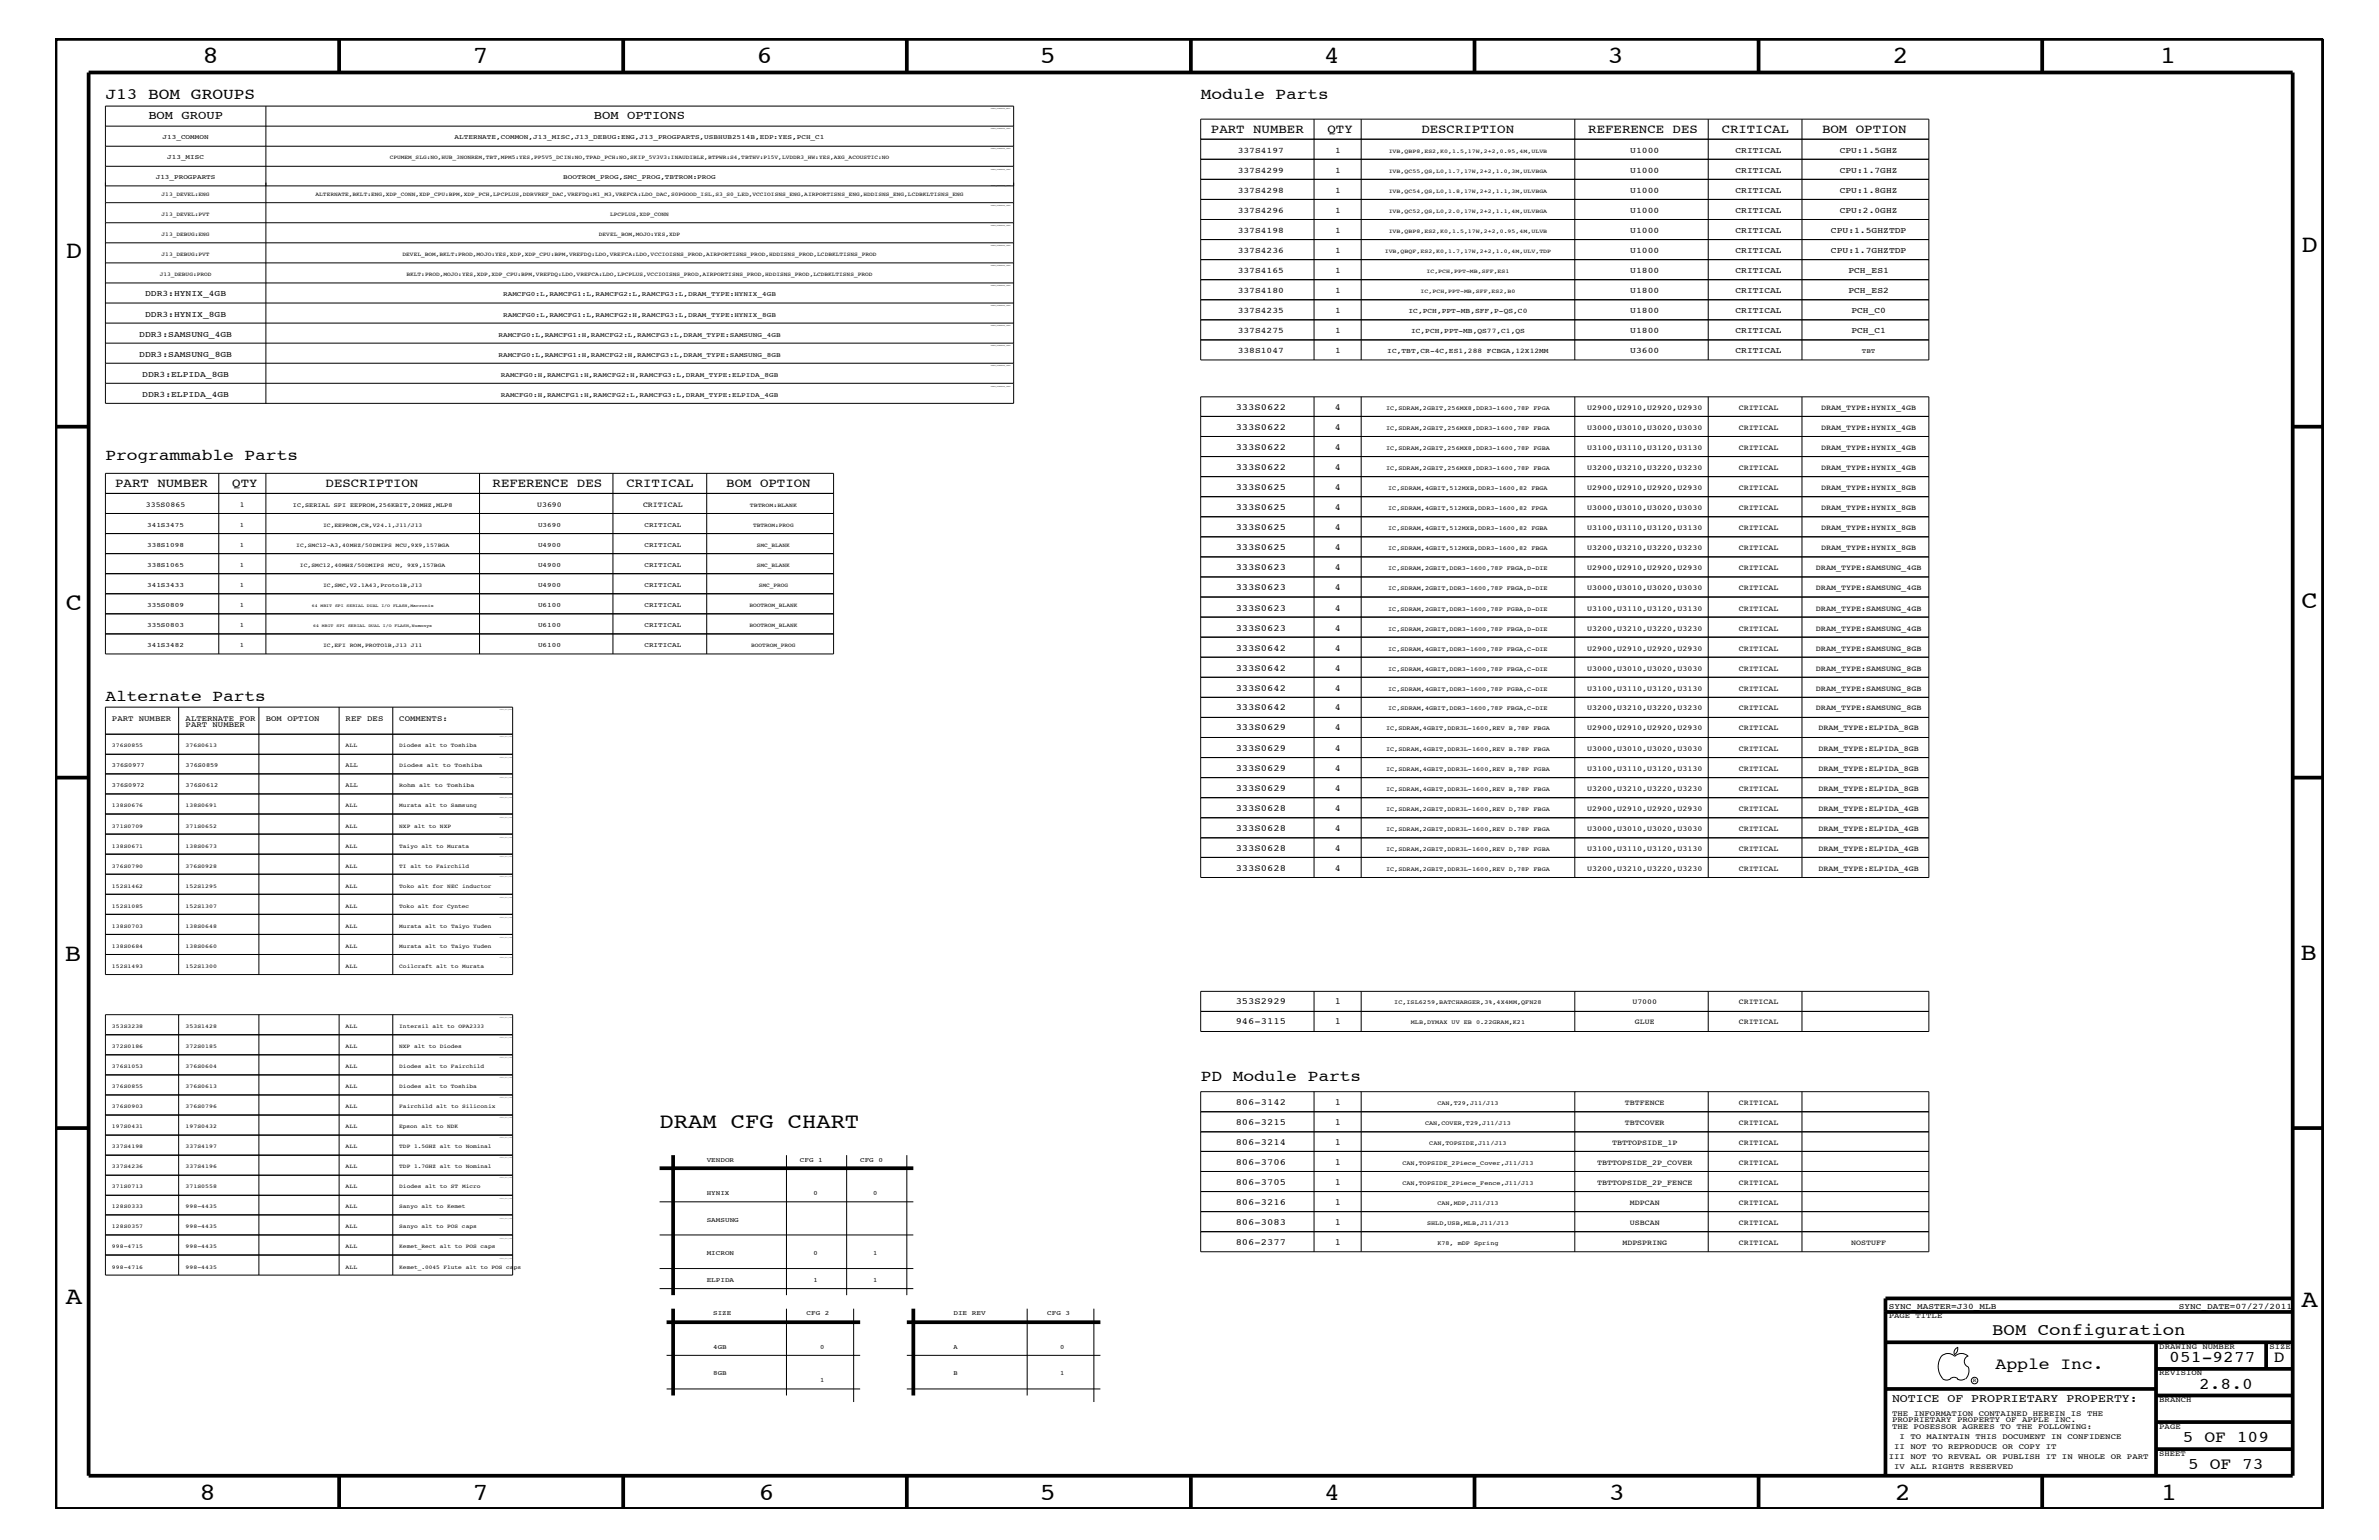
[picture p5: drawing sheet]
<svg xmlns="http://www.w3.org/2000/svg" width="432mm" height="279mm" viewBox="0 0 432 279" stroke-linecap="round" stroke-linejoin="round" font-family="sans-serif">
<defs><g id="words">
<g font-size="4.5">
<text x="36.7" y="11.5">8</text>
<text x="85.8" y="11.5">7</text>
<text x="137.3" y="11.5">6</text>
<text x="188.7" y="11.5">5</text>
<text x="240.3" y="11.5">4</text>
<text x="291.8" y="11.5">3</text>
<text x="343.5" y="11.5">2</text>
<text x="392" y="11.5">1</text>
<text x="11.9" y="46.8">D</text>
<text x="417.7" y="45.7">D</text>
<text x="11.9" y="110.6">C</text>
<text x="417.7" y="110.3">C</text>
<text x="11.8" y="174.3">B</text>
<text x="417.6" y="174.2">B</text>
<text x="11.9" y="236.7">A</text>
<text x="417.7" y="237.1">A</text>
<text x="36.2" y="272.1">8</text>
<text x="85.8" y="272.1">7</text>
<text x="137.7" y="272.1">6</text>
<text x="188.7" y="272.1">5</text>
<text x="240.4" y="272.1">4</text>
<text x="292" y="272.1">3</text>
<text x="343.9" y="272.1">2</text>
<text x="392.2" y="272.1">1</text>
</g>
<text font-size="3.9" x="119.7" y="204.7">DRAM CFG CHART</text>
<g font-size="3">
<text x="361.6" y="242.3">BOM Configuration</text>
<text x="362.2" y="248.4">Apple Inc.</text>
<text x="393.7" y="247.1">051-9277</text>
<text x="399.2" y="252">2.8.0</text>
<text x="412.7" y="247.1">D</text>
<text x="396.2" y="261.6">5 OF 109</text>
<text x="397.2" y="266.6">5 OF 73</text>
</g>
<g font-size="2.9">
<text x="19.1" y="18">J13 BOM GROUPS</text>
<text x="217.9" y="18">Module Parts</text>
<text x="19.1" y="83.5">Programmable Parts</text>
<text x="19.1" y="127.1">Alternate Parts</text>
<text x="217.9" y="196.2">PD Module Parts</text>
</g>
<g font-size="2.3">
<text x="219.8" y="24.1">PART NUMBER</text>
<text x="241" y="24.1">QTY</text>
<text x="258" y="24.1">DESCRIPTION</text>
<text x="288.3" y="24.1">REFERENCE DES</text>
<text x="312.5" y="24.1">CRITICAL</text>
<text x="330.7" y="24.1">BOM OPTION</text>
<text x="20.9" y="88.3">PART NUMBER</text>
<text x="42.2" y="88.3">QTY</text>
<text x="59.1" y="88.3">DESCRIPTION</text>
<text x="89.4" y="88.3">REFERENCE DES</text>
<text x="113.7" y="88.3">CRITICAL</text>
<text x="131.8" y="88.3">BOM OPTION</text>
</g>
<g font-size="2.2">
<text x="26.9" y="21.6">BOM GROUP</text>
<text x="107.8" y="21.6">BOM OPTIONS</text>
</g>
<text font-size="2.1" x="343.4" y="254.4">NOTICE OF PROPRIETARY PROPERTY:</text>
<g font-size="1.7">
<text x="224.3" y="74.4">333S0622</text>
<text x="242.3" y="74.4">4</text>
<text x="224.3" y="78">333S0622</text>
<text x="224.3" y="81.6">333S0622</text>
<text x="242.3" y="78">4</text>
<text x="242.3" y="81.6">4</text>
<text x="224.3" y="85.3">333S0622</text>
<text x="224.3" y="88.9">333S0625</text>
<text x="242.3" y="88.9">4</text>
<text x="242.3" y="85.3">4</text>
<text x="224.3" y="92.6">333S0625</text>
<text x="242.3" y="92.6">4</text>
<text x="224.3" y="99.9">333S0625</text>
<text x="224.3" y="96.2">333S0625</text>
<text x="242.3" y="96.2">4</text>
<text x="242.3" y="99.9">4</text>
<text x="224.3" y="107.1">333S0623</text>
<text x="224.3" y="103.5">333S0623</text>
<text x="242.3" y="103.5">4</text>
<text x="242.3" y="107.1">4</text>
<text x="224.3" y="110.8">333S0623</text>
<text x="242.3" y="110.8">4</text>
<text x="224.3" y="114.4">333S0623</text>
<text x="224.3" y="118.1">333S0642</text>
<text x="242.3" y="118.1">4</text>
<text x="242.3" y="114.4">4</text>
<text x="224.3" y="121.7">333S0642</text>
<text x="224.3" y="125.3">333S0642</text>
<text x="242.3" y="121.7">4</text>
<text x="242.3" y="125.3">4</text>
<text x="224.3" y="128.9">333S0642</text>
<text x="242.3" y="128.9">4</text>
<text x="224.3" y="132.5">333S0629</text>
<text x="224.3" y="136.2">333S0629</text>
<text x="242.3" y="136.2">4</text>
<text x="242.3" y="132.5">4</text>
<text x="224.3" y="143.5">333S0629</text>
<text x="224.3" y="139.8">333S0629</text>
<text x="242.3" y="139.8">4</text>
<text x="242.3" y="143.5">4</text>
<text x="224.3" y="147.1">333S0628</text>
<text x="242.3" y="147.1">4</text>
<text x="224.3" y="154.4">333S0628</text>
<text x="224.3" y="150.7">333S0628</text>
<text x="242.3" y="154.4">4</text>
<text x="242.3" y="150.7">4</text>
<text x="224.3" y="158">333S0628</text>
<text x="242.3" y="158">4</text>
<text x="224.3" y="182.2">353S2929</text>
<text x="224.3" y="185.9">946-3115</text>
<text x="242.3" y="182.2">1</text>
<text x="242.3" y="185.9">1</text>
<text x="224.3" y="200.4">806-3142</text>
<text x="242.3" y="200.4">1</text>
<text x="224.3" y="207.7">806-3214</text>
<text x="224.3" y="204.1">806-3215</text>
<text x="242.3" y="207.7">1</text>
<text x="242.3" y="204.1">1</text>
<text x="224.3" y="215">806-3705</text>
<text x="224.3" y="211.4">806-3706</text>
<text x="242.3" y="215">1</text>
<text x="242.3" y="211.4">1</text>
<text x="224.3" y="218.6">806-3216</text>
<text x="242.3" y="218.6">1</text>
<text x="224.3" y="222.3">806-3083</text>
<text x="224.3" y="225.9">806-2377</text>
<text x="242.3" y="222.3">1</text>
<text x="242.3" y="225.9">1</text>
</g>
<g font-size="1.5">
<text x="224.7" y="27.7">337S4197</text>
<text x="242.3" y="27.7">1</text>
<text x="295.9" y="27.7">U1000</text>
<text x="315" y="27.7">CRITICAL</text>
<text x="333.9" y="27.7">CPU:1.5GHZ</text>
<text x="224.7" y="35">337S4298</text>
<text x="224.7" y="31.4">337S4299</text>
<text x="242.3" y="31.4">1</text>
<text x="242.3" y="35">1</text>
<text x="295.9" y="31.4">U1000</text>
<text x="295.9" y="35">U1000</text>
<text x="315" y="31.4">CRITICAL</text>
<text x="315" y="35">CRITICAL</text>
<text x="333.9" y="31.4">CPU:1.7GHZ</text>
<text x="333.9" y="35">CPU:1.8GHZ</text>
<text x="224.7" y="38.6">337S4296</text>
<text x="242.3" y="38.6">1</text>
<text x="295.9" y="38.6">U1000</text>
<text x="315" y="38.6">CRITICAL</text>
<text x="333.9" y="38.6">CPU:2.0GHZ</text>
<text x="224.7" y="45.9">337S4236</text>
<text x="224.7" y="42.3">337S4198</text>
<text x="242.3" y="42.3">1</text>
<text x="242.3" y="45.9">1</text>
<text x="295.9" y="42.3">U1000</text>
<text x="295.9" y="45.9">U1000</text>
<text x="315" y="45.9">CRITICAL</text>
<text x="315" y="42.3">CRITICAL</text>
<text x="332.3" y="45.9">CPU:1.7GHZTDP</text>
<text x="332.3" y="42.3">CPU:1.5GHZTDP</text>
<text x="26.3" y="53.8">DDR3:HYNIX_4GB</text>
<text x="224.7" y="49.6">337S4165</text>
<text x="224.7" y="53.2">337S4180</text>
<text x="242.3" y="49.6">1</text>
<text x="242.3" y="53.2">1</text>
<text x="295.9" y="49.6">U1800</text>
<text x="295.9" y="53.2">U1800</text>
<text x="315" y="53.2">CRITICAL</text>
<text x="315" y="49.6">CRITICAL</text>
<text x="335.5" y="49.6">PCH_ES1</text>
<text x="335.5" y="53.2">PCH_ES2</text>
<text x="26.3" y="57.4">DDR3:HYNIX_8GB</text>
<text x="224.7" y="56.8">337S4235</text>
<text x="242.3" y="56.8">1</text>
<text x="295.9" y="56.8">U1800</text>
<text x="315" y="56.8">CRITICAL</text>
<text x="336" y="56.8">PCH_C0</text>
<text x="25.3" y="64.7">DDR3:SAMSUNG_8GB</text>
<text x="25.3" y="61.1">DDR3:SAMSUNG_4GB</text>
<text x="224.7" y="64">338S1047</text>
<text x="224.7" y="60.4">337S4275</text>
<text x="242.3" y="64">1</text>
<text x="242.3" y="60.4">1</text>
<text x="295.9" y="64">U3600</text>
<text x="295.9" y="60.4">U1800</text>
<text x="315" y="60.4">CRITICAL</text>
<text x="315" y="64">CRITICAL</text>
<text x="336" y="60.4">PCH_C1</text>
<text x="25.8" y="72">DDR3:ELPIDA_4GB</text>
<text x="25.8" y="68.4">DDR3:ELPIDA_8GB</text>
<text x="342.8" y="237.4">SYNC_MASTER=J30_MLB</text>
<text x="395.5" y="237.4">SYNC_DATE=07/27/2011</text>
</g>
<g font-size="1.4">
<text x="288.1" y="74.4">U2900,U2910,U2920,U2930</text>
<text x="315.6" y="74.4">CRITICAL</text>
<text x="330.5" y="74.4">DRAM_TYPE:HYNIX_4GB</text>
<text x="288.1" y="81.6">U3100,U3110,U3120,U3130</text>
<text x="288.1" y="78">U3000,U3010,U3020,U3030</text>
<text x="315.6" y="78">CRITICAL</text>
<text x="315.6" y="81.6">CRITICAL</text>
<text x="330.5" y="78">DRAM_TYPE:HYNIX_4GB</text>
<text x="330.5" y="81.6">DRAM_TYPE:HYNIX_4GB</text>
<text x="288.1" y="88.9">U2900,U2910,U2920,U2930</text>
<text x="288.1" y="85.3">U3200,U3210,U3220,U3230</text>
<text x="315.6" y="85.3">CRITICAL</text>
<text x="315.6" y="88.9">CRITICAL</text>
<text x="330.5" y="88.9">DRAM_TYPE:HYNIX_8GB</text>
<text x="330.5" y="85.3">DRAM_TYPE:HYNIX_4GB</text>
<text x="26.5" y="92">335S0865</text>
<text x="43.5" y="92">1</text>
<text x="97.5" y="92">U3690</text>
<text x="116.7" y="92">CRITICAL</text>
<text x="288.1" y="92.6">U3000,U3010,U3020,U3030</text>
<text x="315.6" y="92.6">CRITICAL</text>
<text x="330.5" y="92.6">DRAM_TYPE:HYNIX_8GB</text>
<text x="288.1" y="96.2">U3100,U3110,U3120,U3130</text>
<text x="288.1" y="99.8">U3200,U3210,U3220,U3230</text>
<text x="315.6" y="96.2">CRITICAL</text>
<text x="315.6" y="99.8">CRITICAL</text>
<text x="330.5" y="99.8">DRAM_TYPE:HYNIX_8GB</text>
<text x="330.5" y="96.2">DRAM_TYPE:HYNIX_8GB</text>
<text x="288.1" y="107.1">U3000,U3010,U3020,U3030</text>
<text x="288.1" y="103.5">U2900,U2910,U2920,U2930</text>
<text x="315.6" y="103.5">CRITICAL</text>
<text x="315.6" y="107.1">CRITICAL</text>
<text x="329.6" y="103.5">DRAM_TYPE:SAMSUNG_4GB</text>
<text x="329.6" y="107.1">DRAM_TYPE:SAMSUNG_4GB</text>
<text x="288.1" y="110.8">U3100,U3110,U3120,U3130</text>
<text x="315.6" y="110.8">CRITICAL</text>
<text x="329.6" y="110.8">DRAM_TYPE:SAMSUNG_4GB</text>
<text x="288.1" y="118.1">U2900,U2910,U2920,U2930</text>
<text x="288.1" y="114.4">U3200,U3210,U3220,U3230</text>
<text x="315.6" y="114.4">CRITICAL</text>
<text x="315.6" y="118.1">CRITICAL</text>
<text x="329.6" y="118.1">DRAM_TYPE:SAMSUNG_8GB</text>
<text x="329.6" y="114.4">DRAM_TYPE:SAMSUNG_4GB</text>
<text x="288.1" y="125.3">U3100,U3110,U3120,U3130</text>
<text x="288.1" y="121.7">U3000,U3010,U3020,U3030</text>
<text x="315.6" y="121.7">CRITICAL</text>
<text x="315.6" y="125.3">CRITICAL</text>
<text x="329.6" y="121.7">DRAM_TYPE:SAMSUNG_8GB</text>
<text x="329.6" y="125.3">DRAM_TYPE:SAMSUNG_8GB</text>
<text x="20.3" y="130.8">PART NUMBER</text>
<text x="33.7" y="130.8">ALTERNATE FOR</text>
<text x="33.7" y="131.9">PART NUMBER</text>
<text x="48.3" y="130.8">BOM OPTION</text>
<text x="62.7" y="130.8">REF DES</text>
<text x="72.5" y="130.8">COMMENTS:</text>
<text x="288.1" y="128.9">U3200,U3210,U3220,U3230</text>
<text x="315.6" y="128.9">CRITICAL</text>
<text x="329.6" y="128.9">DRAM_TYPE:SAMSUNG_8GB</text>
<text x="288.1" y="132.5">U2900,U2910,U2920,U2930</text>
<text x="288.1" y="136.2">U3000,U3010,U3020,U3030</text>
<text x="315.6" y="132.5">CRITICAL</text>
<text x="315.6" y="136.2">CRITICAL</text>
<text x="330.1" y="132.5">DRAM_TYPE:ELPIDA_8GB</text>
<text x="330.1" y="136.2">DRAM_TYPE:ELPIDA_8GB</text>
<text x="288.1" y="139.8">U3100,U3110,U3120,U3130</text>
<text x="288.1" y="143.5">U3200,U3210,U3220,U3230</text>
<text x="315.6" y="139.8">CRITICAL</text>
<text x="315.6" y="143.5">CRITICAL</text>
<text x="330.1" y="139.8">DRAM_TYPE:ELPIDA_8GB</text>
<text x="330.1" y="143.5">DRAM_TYPE:ELPIDA_8GB</text>
<text x="288.1" y="147.1">U2900,U2910,U2920,U2930</text>
<text x="315.6" y="147.1">CRITICAL</text>
<text x="330.1" y="147.1">DRAM_TYPE:ELPIDA_4GB</text>
<text x="288.1" y="154.4">U3100,U3110,U3120,U3130</text>
<text x="288.1" y="150.7">U3000,U3010,U3020,U3030</text>
<text x="315.6" y="154.4">CRITICAL</text>
<text x="315.6" y="150.7">CRITICAL</text>
<text x="330.1" y="150.7">DRAM_TYPE:ELPIDA_4GB</text>
<text x="330.1" y="154.4">DRAM_TYPE:ELPIDA_4GB</text>
<text x="288.1" y="158">U3200,U3210,U3220,U3230</text>
<text x="315.6" y="158">CRITICAL</text>
<text x="330.1" y="158">DRAM_TYPE:ELPIDA_4GB</text>
<text x="296.3" y="182.2">U7000</text>
<text x="296.8" y="185.9">GLUE</text>
<text x="315.6" y="182.2">CRITICAL</text>
<text x="315.6" y="185.9">CRITICAL</text>
<text x="294.9" y="200.4">TBTFENCE</text>
<text x="315.6" y="200.4">CRITICAL</text>
<text x="292.6" y="207.7">TBTTOPSIDE_1P</text>
<text x="294.9" y="204.1">TBTCOVER</text>
<text x="315.6" y="207.7">CRITICAL</text>
<text x="315.6" y="204.1">CRITICAL</text>
<text x="289.9" y="215">TBTTOPSIDE_2P_FENCE</text>
<text x="289.9" y="211.4">TBTTOPSIDE_2P_COVER</text>
<text x="315.6" y="215">CRITICAL</text>
<text x="315.6" y="211.4">CRITICAL</text>
<text x="295.8" y="218.6">MDPCAN</text>
<text x="315.6" y="218.6">CRITICAL</text>
<text x="294.5" y="225.9">MDPSPRING</text>
<text x="295.8" y="222.3">USBCAN</text>
<text x="315.6" y="222.3">CRITICAL</text>
<text x="315.6" y="225.9">CRITICAL</text>
<text x="336" y="225.9">NOSTUFF</text>
<text x="342.8" y="239.2">PAGE TITLE</text>
<text x="391.9" y="244.7">DRAWING NUMBER</text>
<text x="411.9" y="244.7">SIZE</text>
<text x="391.9" y="249.5">REVISION</text>
<text x="343.4" y="256.8">THE INFORMATION CONTAINED HEREIN IS THE</text>
<text x="391.9" y="254.4">BRANCH</text>
<text x="343.4" y="258">PROPRIETARY PROPERTY OF APPLE INC.</text>
<text x="343.4" y="259.3">THE POSESSOR AGREES TO THE FOLLOWING:</text>
<text x="343.8" y="262.9">II NOT TO REPRODUCE OR COPY IT</text>
<text x="344.8" y="261.1">I TO MAINTAIN THIS DOCUMENT IN CONFIDENCE</text>
<text x="391.9" y="259.3">PAGE</text>
<text x="342.8" y="264.7">III NOT TO REVEAL OR PUBLISH IT IN WHOLE OR PART</text>
<text x="343.8" y="266.6">IV ALL RIGHTS RESERVED</text>
<text x="391.9" y="264.1">SHEET</text>
</g>
<g font-size="1.3">
<text x="255.7" y="56.8">IC,PCH,PPT-MB,SFF,P-QS,C0</text>
<text x="251.8" y="64">IC,TBT,CR-4C,ES1,288 FCBGA,12X12MM</text>
<text x="256.1" y="60.4">IC,PCH,PPT-MB,QS77,C1,QS</text>
</g>
<g font-size="1.2">
<text x="29.5" y="25.3">J13_COMMON</text>
<text x="30.4" y="28.9">J13_MISC</text>
<text x="82.5" y="25.3">ALTERNATE,COMMON,J13_MISC,J13_DEBUG:ENG,J13_PROGPARTS,USBHUB2514B,EDP:YES,PCH_C1</text>
<text x="28.3" y="32.5">J13_PROGPARTS</text>
<text x="102.2" y="32.5">BOOTROM_PROG,SMC_PROG,TBTROM:PROG</text>
<text x="91.3" y="53.8">RAMCFG0:L,RAMCFG1:L,RAMCFG2:L,RAMCFG3:L,DRAM_TYPE:HYNIX_4GB</text>
<text x="91.3" y="57.4">RAMCFG0:L,RAMCFG1:L,RAMCFG2:H,RAMCFG3:L,DRAM_TYPE:HYNIX_8GB</text>
<text x="90.5" y="64.7">RAMCFG0:L,RAMCFG1:H,RAMCFG2:H,RAMCFG3:L,DRAM_TYPE:SAMSUNG_8GB</text>
<text x="90.5" y="61.1">RAMCFG0:L,RAMCFG1:H,RAMCFG2:L,RAMCFG3:L,DRAM_TYPE:SAMSUNG_4GB</text>
<text x="337.9" y="64">TBT</text>
<text x="90.9" y="72">RAMCFG0:H,RAMCFG1:H,RAMCFG2:L,RAMCFG3:L,DRAM_TYPE:ELPIDA_4GB</text>
<text x="90.9" y="68.4">RAMCFG0:H,RAMCFG1:H,RAMCFG2:H,RAMCFG3:L,DRAM_TYPE:ELPIDA_8GB</text>
<text x="26.7" y="95.6">341S3475</text>
<text x="43.6" y="95.6">1</text>
<text x="97.7" y="95.6">U3690</text>
<text x="117" y="95.6">CRITICAL</text>
<text x="26.7" y="99.3">338S1098</text>
<text x="43.6" y="99.3">1</text>
<text x="97.7" y="99.3">U4900</text>
<text x="117" y="99.3">CRITICAL</text>
<text x="26.7" y="102.9">338S1065</text>
<text x="26.7" y="106.5">341S3433</text>
<text x="43.6" y="102.9">1</text>
<text x="43.6" y="106.5">1</text>
<text x="97.7" y="102.9">U4900</text>
<text x="97.7" y="106.5">U4900</text>
<text x="117" y="102.9">CRITICAL</text>
<text x="117" y="106.5">CRITICAL</text>
<text x="26.7" y="110.2">335S0809</text>
<text x="26.7" y="113.7">335S0803</text>
<text x="43.6" y="110.2">1</text>
<text x="43.6" y="113.7">1</text>
<text x="97.7" y="110.2">U6100</text>
<text x="97.7" y="113.7">U6100</text>
<text x="117" y="110.2">CRITICAL</text>
<text x="117" y="113.7">CRITICAL</text>
<text x="26.7" y="117.4">341S3482</text>
<text x="43.6" y="117.4">1</text>
<text x="97.7" y="117.4">U6100</text>
<text x="117" y="117.4">CRITICAL</text>
<text x="128.3" y="210.8">VENDOR</text>
<text x="145.2" y="210.8">CFG</text>
<text x="148.5" y="210.8">1</text>
<text x="156.1" y="210.8">CFG</text>
<text x="159.4" y="210.8">0</text>
<text x="128.3" y="221.7">SAMSUNG</text>
<text x="128.3" y="216.9">HYNIX</text>
<text x="147.7" y="216.9">0</text>
<text x="158.5" y="216.9">0</text>
<text x="128.3" y="227.7">MICRON</text>
<text x="147.7" y="227.7">0</text>
<text x="158.5" y="227.7">1</text>
<text x="128.3" y="232.6">ELPIDA</text>
<text x="147.7" y="232.6">1</text>
<text x="158.5" y="232.6">1</text>
<text x="129.5" y="238.6">SIZE</text>
<text x="146.4" y="238.6">CFG</text>
<text x="149.7" y="238.6">2</text>
<text x="173.1" y="238.6">DIE</text>
<text x="176.4" y="238.6">REV</text>
<text x="190.1" y="238.6">CFG</text>
<text x="193.4" y="238.6">3</text>
<text x="129.5" y="244.7">4GB</text>
<text x="148.8" y="244.7">0</text>
<text x="173.1" y="244.7">A</text>
<text x="192.4" y="244.7">0</text>
<text x="129.5" y="249.5">8GB</text>
<text x="148.8" y="250.7">1</text>
<text x="173.1" y="249.5">B</text>
<text x="192.4" y="249.5">1</text>
</g>
<g font-size="1.1">
<text x="251.6" y="74.4">IC,SDRAM,2GBIT,256MX8,DDR3-1600,78P FPGA</text>
<text x="251.6" y="78">IC,SDRAM,2GBIT,256MX8,DDR3-1600,78P FBGA</text>
<text x="251.6" y="81.6">IC,SDRAM,2GBIT,256MX8,DDR3-1600,78P FGBA</text>
<text x="251.6" y="85.3">IC,SDRAM,2GBIT,256MX8,DDR3-1600,78P FBGA</text>
<text x="252" y="88.9">IC,SDRAM,4GBIT,512MXB,DDR3-1600,82 FBGA</text>
<text x="53.2" y="92">IC,SERIAL SPI EEPROM,256KBIT,20MHZ,MLP8</text>
<text x="252" y="92.6">IC,SDRAM,4GBIT,512MXB,DDR3-1600,82 FPGA</text>
<text x="252" y="96.2">IC,SDRAM,4GBIT,512MXB,DDR3-1600,82 FGBA</text>
<text x="252" y="99.9">IC,SDRAM,4GBIT,512MXB,DDR3-1600,82 FBGA</text>
<text x="252" y="103.5">IC,SDRAM,2GBIT,DDR3-1600,78P FBGA,D-DIE</text>
<text x="252" y="107.1">IC,SDRAM,2GBIT,DDR3-1600,78P FBGA,D-DIE</text>
<text x="252" y="110.8">IC,SDRAM,2GBIT,DDR3-1600,78P FGBA,D-DIE</text>
<text x="252" y="118.1">IC,SDRAM,4GBIT,DDR3-1600,78P FBGA,C-DIE</text>
<text x="252" y="114.4">IC,SDRAM,2GBIT,DDR3-1600,78P FBGA,D-DIE</text>
<text x="252" y="121.7">IC,SDRAM,4GBIT,DDR3-1600,78P FBGA,C-DIE</text>
<text x="252" y="125.3">IC,SDRAM,4GBIT,DDR3-1600,78P FGBA,C-DIE</text>
<text x="252" y="128.9">IC,SDRAM,4GBIT,DDR3-1600,78P FBGA,C-DIE</text>
<text x="251.6" y="132.5">IC,SDRAM,4GBIT,DDR3L-1600,REV B,78P FBGA</text>
<text x="251.6" y="136.2">IC,SDRAM,4GBIT,DDR3L-1600,REV B.78P FBGA</text>
<text x="20.3" y="139.2">376S0977</text>
<text x="20.3" y="142.9">376S0972</text>
<text x="33.7" y="139.2">376S0859</text>
<text x="33.7" y="142.9">376S0612</text>
<text x="62.7" y="139.2">ALL</text>
<text x="62.7" y="142.9">ALL</text>
<text x="251.6" y="139.8">IC,SDRAM,4GBIT,DDR3L-1600,REV B,78P FGBA</text>
<text x="251.6" y="143.5">IC,SDRAM,4GBIT,DDR3L-1600,REV B,78P FBGA</text>
<text x="251.6" y="147.1">IC,SDRAM,2GBIT,DDR3L-1600,REV D,78P FBGA</text>
<text x="251.6" y="150.7">IC,SDRAM,2GBIT,DDR3L-1600,REV D.78P FBGA</text>
<text x="251.6" y="154.4">IC,SDRAM,2GBIT,DDR3L-1600,REV D,78P FGBA</text>
<text x="251.6" y="158">IC,SDRAM,2GBIT,DDR3L-1600,REV D,78P FBGA</text>
<text x="253.1" y="182.2">IC,ISL6259,BATCHARGER,3%,4X4MM,QFN28</text>
<text x="256.1" y="185.9">MLB,DYMAX UV EB 0.22GRAM,K21</text>
<text x="260.9" y="200.4">CAN,T29,J11/J13</text>
<text x="258.7" y="204.1">CAN,COVER,T29,J11/J13</text>
<text x="259.4" y="207.7">CAN,TOPSIDE,J11/J13</text>
<text x="254.5" y="215">CAN,TOPSIDE_2Piece_Fence,J11/J13</text>
<text x="254.5" y="211.4">CAN,TOPSIDE_2Piece_Cover,J11/J13</text>
<text x="260.9" y="218.6">CAN,MDP,J11/J13</text>
<text x="259" y="222.3">SHLD,USB,MLB,J11/J13</text>
<text x="260.9" y="225.9">K78, mDP Spring</text>
</g>
<g font-size="1">
<text x="70.7" y="28.9">CPUMEM_SLG:NO,HUB_3NONREM,TBT,MPM5:YES,PP5V5_DCIN:NO,TPAD_PCH:NO,SKIP_5V3V3:INAUDIBLE,BTPWR:S4,TBTHV:P15V,LVDDR3_HW:YES,AXG_ACOUSTIC:NO</text>
<text x="252.1" y="27.7">IVB,QBP8,ES2,K0,1.5,17W,2+2,0.95,4M,ULVB</text>
<text x="29.3" y="35.6">J13_DEVEL:ENG</text>
<text x="57.3" y="35.6">ALTERNATE,BKLT:ENG,XDP_CONN,XDP_CPU:BPM,XDP_PCH,LPCPLUS,DDRVREF_DAC,VREFDQ:M1_M3,VREFCA:LDO_DAC,S0PGOOD_ISL,S3_S0_LED,VCCIOISNS_ENG,AIRPORTISNS_ENG,HDDISNS_ENG,LCDBKLTISNS_ENG</text>
<text x="252.1" y="31.4">IVB,QC55,QS,L0,1.7,17W,2+2,1.0,3M,ULVBGA</text>
<text x="252.1" y="35">IVB,QC54,QS,L0,1.8,17W,2+2,1.1,3M,ULVBGA</text>
<text x="29.3" y="39.2">J13_DEVEL:PVT</text>
<text x="110.7" y="39.2">LPCPLUS,XDP_CONN</text>
<text x="252.1" y="38.6">IVB,QC52,QS,L0,2.0,17W,2+2,1.1,4M,ULVBGA</text>
<text x="29.3" y="42.9">J13_DEBUG:ENG</text>
<text x="29.3" y="46.5">J13_DEBUG:PVT</text>
<text x="73.1" y="46.5">DEVEL_BOM,BKLT:PROD,MOJO:YES,XDP,XDP_CPU:BPM,VREFDQ:LDO,VREFCA:LDO,VCCIOISNS_PROD,AIRPORTISNS_PROD,HDDISNS_PROD,LCDBKLTISNS_PROD</text>
<text x="108.7" y="42.9">DEVEL_BOM,MOJO:YES,XDP</text>
<text x="251.3" y="45.9">IVB,QBQF,ES2,K0,1.7,17W,2+2,1.0,4M,ULV,TDP</text>
<text x="252.1" y="42.3">IVB,QBP8,ES2,K0,1.5,17W,2+2,0.95,4M,ULVB</text>
<text x="29" y="50.2">J13_DEBUG:PROD</text>
<text x="73.8" y="50.2">BKLT:PROD,MOJO:YES,XDP,XDP_CPU:BPM,VREFDQ:LDO,VREFCA:LDO,LPCPLUS,VCCIOISNS_PROD,AIRPORTISNS_PROD,HDDISNS_PROD,LCDBKLTISNS_PROD</text>
<text x="257.9" y="53.2">IC,PCH,PPT-MB,SFF,ES2,B0</text>
<text x="258.9" y="49.6">IC,PCH,PPT-MB,SFF,ES1</text>
<text x="58.6" y="95.6">IC,EEPROM,CR,V24.1,J11/J13</text>
<text x="136.1" y="92">TBTROM:BLANK</text>
<text x="136.7" y="95.6">TBTROM:PROG</text>
<text x="53.8" y="99.3">IC,SMC12-A3,40MHZ/50DMIPS MCU,9X9,157BGA</text>
<text x="137.4" y="99.3">SMC_BLANK</text>
<text x="54.4" y="102.9">IC,SMC12,40MHZ/50DMIPS MCU, 9X9,157BGA</text>
<text x="58.6" y="106.5">IC,SMC,V2.1A43,Proto1B,J13</text>
<text x="137.4" y="102.9">SMC_BLANK</text>
<text x="137.7" y="106.5">SMC_PROG</text>
<text x="136" y="110.2">BOOTROM_BLANK</text>
<text x="136" y="113.7">BOOTROM_BLANK</text>
<text x="58.6" y="117.4">IC,EFI ROM,PROTO1B,J13 J11</text>
<text x="136.4" y="117.4">BOOTROM_PROG</text>
<text x="20.3" y="135.6">376S0855</text>
<text x="33.7" y="135.6">376S0613</text>
<text x="62.7" y="135.6">ALL</text>
<text x="72.5" y="135.6">Diodes alt to Toshiba</text>
<text x="72.5" y="139.2">Diodes</text>
<text x="72.5" y="142.9">Rohm alt</text>
<text x="77.5" y="139.2">alt</text>
<text x="78.9" y="142.9">to</text>
<text x="80.4" y="139.2">to</text>
<text x="81.1" y="142.9">Toshiba</text>
<text x="82.5" y="139.2">Toshiba</text>
<text x="20.3" y="146.5">138S0676</text>
<text x="33.7" y="146.5">138S0691</text>
<text x="62.7" y="146.5">ALL</text>
<text x="72.5" y="146.5">Murata alt to Samsung</text>
<text x="20.3" y="150.1">371S0709</text>
<text x="20.3" y="153.8">138S0671</text>
<text x="33.7" y="150.1">371S0652</text>
<text x="33.7" y="153.8">138S0673</text>
<text x="62.7" y="150.1">ALL</text>
<text x="62.7" y="153.8">ALL</text>
<text x="72.5" y="150.1">NXP alt to NXP</text>
<text x="72.5" y="153.8">Taiyo alt to Murata</text>
<text x="20.3" y="157.4">376S0790</text>
<text x="20.3" y="161.1">152S1462</text>
<text x="33.7" y="157.4">376S0928</text>
<text x="33.7" y="161.1">152S1295</text>
<text x="62.7" y="161.1">ALL</text>
<text x="62.7" y="157.4">ALL</text>
<text x="72.5" y="161.1">Toko alt for NEC inductor</text>
<text x="72.5" y="157.4">TI alt to Fairchild</text>
<text x="20.3" y="164.7">152S1085</text>
<text x="33.7" y="164.7">152S1307</text>
<text x="62.7" y="164.7">ALL</text>
<text x="72.5" y="164.7">Toko alt for Cyntec</text>
<text x="20.3" y="172">138S0684</text>
<text x="20.3" y="168.3">138S0703</text>
<text x="33.7" y="168.3">138S0648</text>
<text x="33.7" y="172">138S0660</text>
<text x="62.7" y="168.3">ALL</text>
<text x="62.7" y="172">ALL</text>
<text x="72.5" y="172">Murata alt to Taiyo Yuden</text>
<text x="72.5" y="168.3">Murata alt to Taiyo Yuden</text>
<text x="20.3" y="175.6">152S1493</text>
<text x="33.7" y="175.6">152S1300</text>
<text x="62.7" y="175.6">ALL</text>
<text x="72.5" y="175.6">Coilcraft alt to Murata</text>
<text x="20.3" y="186.5">353S3238</text>
<text x="20.3" y="190.2">372S0186</text>
<text x="33.7" y="186.5">353S1428</text>
<text x="33.7" y="190.2">372S0185</text>
<text x="62.7" y="186.5">ALL</text>
<text x="62.7" y="190.2">ALL</text>
<text x="72.5" y="190.2">NXP alt to Diodes</text>
<text x="72.5" y="186.5">Intersil alt to OPA2333</text>
<text x="20.3" y="193.7">376S1053</text>
<text x="20.3" y="197.4">376S0855</text>
<text x="33.7" y="193.7">376S0604</text>
<text x="33.7" y="197.4">376S0613</text>
<text x="62.7" y="193.7">ALL</text>
<text x="62.7" y="197.4">ALL</text>
<text x="72.5" y="193.7">Diodes alt to Fairchild</text>
<text x="72.5" y="197.4">Diodes alt to Toshiba</text>
<text x="20.3" y="201">376S0903</text>
<text x="33.7" y="201">376S0796</text>
<text x="62.7" y="201">ALL</text>
<text x="72.5" y="201">Fairchild alt to Siliconix</text>
<text x="20.3" y="208.3">337S4198</text>
<text x="20.3" y="204.7">197S0431</text>
<text x="33.7" y="208.3">337S4197</text>
<text x="33.7" y="204.7">197S0432</text>
<text x="62.7" y="208.3">ALL</text>
<text x="62.7" y="204.7">ALL</text>
<text x="72.5" y="208.3">TDP 1.5GHZ alt to Nominal</text>
<text x="72.5" y="204.7">Epson alt to NDK</text>
<text x="20.3" y="215.6">371S0713</text>
<text x="20.3" y="211.9">337S4236</text>
<text x="33.7" y="215.6">371S0558</text>
<text x="33.7" y="211.9">337S4196</text>
<text x="62.7" y="215.6">ALL</text>
<text x="62.7" y="211.9">ALL</text>
<text x="72.5" y="211.9">TDP 1.7GHZ alt to Nominal</text>
<text x="72.5" y="215.6">Diodes alt to ST Micro</text>
<text x="20.3" y="219.2">128S0333</text>
<text x="33.7" y="219.2">998-4435</text>
<text x="62.7" y="219.2">ALL</text>
<text x="72.5" y="219.2">Sanyo alt to Kemet</text>
<text x="20.3" y="222.9">128S0357</text>
<text x="20.3" y="226.5">998-4715</text>
<text x="33.7" y="222.9">998-4435</text>
<text x="33.7" y="226.5">998-4435</text>
<text x="62.7" y="222.9">ALL</text>
<text x="62.7" y="226.5">ALL</text>
<text x="72.5" y="226.5">Kemet_Rect alt to POS caps</text>
<text x="72.5" y="222.9">Sanyo alt to POS caps</text>
<text x="20.3" y="230.2">998-4716</text>
<text x="33.7" y="230.2">998-4435</text>
<text x="62.7" y="230.2">ALL</text>
<text x="72.5" y="230.2">Kemet_.0045 Flute alt to POS caps</text>
<text x="358.1" y="250.7">R</text>
</g>
<g font-size=".8">
<text x="56.6" y="110.2">64 MBIT SPI SERIAL DUAL I/O FLASH,Macronix</text>
<text x="56.9" y="113.7">64 MBIT SPI SERIAL DUAL I/O FLASH,Numonyx</text>
</g>
<g font-size=".3">
<text x="179.8" y="23.5">TABLE_BOMGROUP_ITEM</text>
<text x="179.8" y="19.8">TABLE_BOMGROUP_HEAD</text>
<text x="179.8" y="27.1">TABLE_BOMGROUP_ITEM</text>
<text x="179.8" y="33.7">TABLE_BOMGROUP_ITEM</text>
<text x="179.8" y="30.8">TABLE_BOMGROUP_ITEM</text>
<text x="179.8" y="37.4">TABLE_BOMGROUP_ITEM</text>
<text x="179.8" y="41">TABLE_BOMGROUP_ITEM</text>
<text x="179.8" y="44.6">TABLE_BOMGROUP_ITEM</text>
<text x="179.8" y="48.3">TABLE_BOMGROUP_ITEM</text>
<text x="179.8" y="51.9">TABLE_BOMGROUP_ITEM</text>
<text x="179.8" y="59.2">TABLE_BOMGROUP_ITEM</text>
<text x="179.8" y="55.6">TABLE_BOMGROUP_ITEM</text>
<text x="179.8" y="62.9">TABLE_BOMGROUP_ITEM</text>
<text x="179.8" y="70.1">TABLE_BOMGROUP_ITEM</text>
<text x="179.8" y="66.5">TABLE_BOMGROUP_ITEM</text>
</g>
</g></defs>
<g fill="none" stroke="#000" stroke-width=".18">
<path d="M19.1 19.2h164.9v54h-164.9zM48.3 19.2v54M19.1 36.8h164.9M19.1 33.7h164.9M19.1 30.2h164.9M19.1 26.5h164.9M19.1 22.9h164.9M217.9 39.8h132.2M217.9 21.6h132.2v43.7h-132.2zM217.9 25.3h132.2M217.9 28.9h132.2M217.9 36.2h132.2"/>
<path d="M217.9 32.5h132.2M238.5 21.6v43.7M247.1 21.6v43.7M285.8 21.6v43.7M310 21.6v43.7M327.1 21.6v43.7M19.1 51.3h164.9M19.1 40.4h164.9M19.1 44.1h164.9M19.1 47.7h164.9M19.1 55h164.9M19.1 58.6h164.9"/>
<path d="M217.9 43.5h132.2M217.9 47.1h132.2M217.9 50.7h132.2M217.9 54.4h132.2M217.9 58h132.2M19.1 65.9h164.9M19.1 62.3h164.9M19.1 69.5h164.9M217.9 72h132.2v87.2h-132.2zM217.9 61.7h132.2M217.9 75.6h132.2M217.9 79.2h132.2"/>
<path d="M238.5 72v87.2M247.1 72v87.2M285.8 72v87.2M310 72v87.2M327.1 72v87.2M19.1 85.9h132.2v32.7h-132.2zM19.1 89.5h132.2M19.1 93.2h132.2M19.1 96.8h132.2M39.7 85.9v32.7M48.3 85.9v32.7M87 85.9v32.7"/>
<path d="M111.3 85.9v32.7M128.3 85.9v32.7M217.9 90.1h132.2M217.9 93.8h132.2M217.9 97.4h132.2M217.9 86.5h132.2M217.9 82.8h132.2M19.1 100.4h132.2M19.1 104.1h132.2M19.1 107.7h132.2M19.1 111.4h132.2M19.1 115h132.2"/>
<path d="M217.9 104.7h132.2M217.9 108.3h132.2M217.9 101h132.2M217.9 112h132.2M217.9 115.6h132.2M217.9 119.2h132.2M19.1 128.3h73.9v48.5h-73.9zM19.1 136.8h73.9M19.1 133.2h73.9M32.4 128.3v48.5M47 128.3v48.5M61.6 128.3v48.5"/>
<path d="M71.3 128.3v48.5M217.9 122.9h132.2M217.9 126.5h132.2M217.9 130.2h132.2M217.9 133.8h132.2M217.9 137.4h132.2M19.1 155h73.9M19.1 151.3h73.9M19.1 147.7h73.9M19.1 158.6h73.9M19.1 140.4h73.9M19.1 144h73.9"/>
<path d="M217.9 155.6h132.2M217.9 152h132.2M217.9 148.4h132.2M217.9 144.7h132.2M217.9 141.1h132.2M19.1 162.2h73.9M19.1 173.2h73.9M19.1 165.9h73.9M19.1 169.5h73.9M217.9 179.9h132.2v7.2h-132.2zM238.5 179.9v7.2M247.1 179.9v7.2"/>
<path d="M285.8 179.9v7.2M310 179.9v7.2M327.1 179.9v7.2M19.1 184.1h73.9v47.2h-73.9zM19.1 195h73.9M19.1 191.4h73.9M19.1 198.7h73.9M19.1 187.7h73.9M32.4 184.1v47.2M47 184.1v47.2M61.6 184.1v47.2M71.3 184.1v47.2"/>
<path d="M217.9 198.1h132.2v29h-132.2zM217.9 183.5h132.2M238.5 198.1v29M247.1 198.1v29M285.8 198.1v29M310 198.1v29M327.1 198.1v29M19.1 216.9h73.9M19.1 213.2h73.9M19.1 209.6h73.9M19.1 205.9h73.9M19.1 202.3h73.9"/>
<path d="M119.7 218h46.1M142.7 209.6v25.4M153.7 209.6v25.4M164.6 209.6v25.4M217.9 219.8h132.2M217.9 216.2h132.2M217.9 212.5h132.2M217.9 205.3h132.2M217.9 208.9h132.2M217.9 201.7h132.2M19.1 220.4h73.9M19.1 224.1h73.9"/>
<path d="M19.1 227.7h73.9M119.7 224.1h46.1M119.7 233.8h46.1M119.7 230.2h46.1M142.7 237.4v15.8M154.9 237.4v17M186.4 237.4v15.8M198.5 237.4v17M217.9 223.5h132.2M121 245.9h35.1M121 252h35.1M164.6 245.9h35.1"/>
<path d="M164.6 252h35.1M352.3 246.1a1.72 1.72 0 0 1 2.5 0 1.69 1.69 0 0 1 2.4 0M352.4 246a3.2 3.2 0 0 0 .4 4.3l.8 .1 .4-.2M354 250.2l.7-.3 .7 .3M355.2 250.2l.7 .2 .7-.2M355.3 244.4v.3a1.18 1.18 0 0 1-.6 1.1M355.4 244.4a.99 .99 0 0 0-.6 1.4M357.2 246a1.04 1.04 0 0 0-.7 1 1.04 1.04 0 0 0 .7 1M357.3 248l.1 .7a2.11 2.11 0 0 1-.6 1.5"/>
<circle cx="358.4" cy="250.5" r=".59"/>
</g>
<g fill="none" stroke="#000" stroke-width=".68" stroke-linecap="butt">
<path d="M10.1 7.1h411.5v266.7h-411.5zM16.1 13.2h400v254.5h-400zM61.6 7.1v6.1M113.1 7.1v6.1M164.6 7.1v6.1M216.2 7.1v6.1M267.6 7.1v6.1M319.2 7.1v6.1M370.7 7.1v6.1M10.1 77.4h6M416.1 77.4h5.5M10.1 141.1h6"/>
<path d="M416.1 141.1h5.5M10.1 204.7h6M119.7 211.9h46.1M122.2 209.6v25.4M416.1 204.7h5.5M121 239.9h35.1M122.2 237.4v15.8M164.6 239.9h35.1M165.8 237.4v15.8M342.2 238h73.9M416.1 235.6h-73.9v32.1M342.2 243.5h73.9"/>
<path d="M342.2 252h49.1M391.3 248.4h24.8M391.3 243.5v24.2M391.3 258h24.8M391.3 253.2h24.8M411.3 243.5v4.9M61.6 267.7v6.1M113.1 267.7v6.1M164.6 267.7v6.1M216.2 268v5.8M267.6 267.7v6.1M319.2 267.7v6.1"/>
<path d="M370.7 267.7v6.1M391.3 262.9h24.8"/>
</g>
<use href="#words"/>
</svg>
